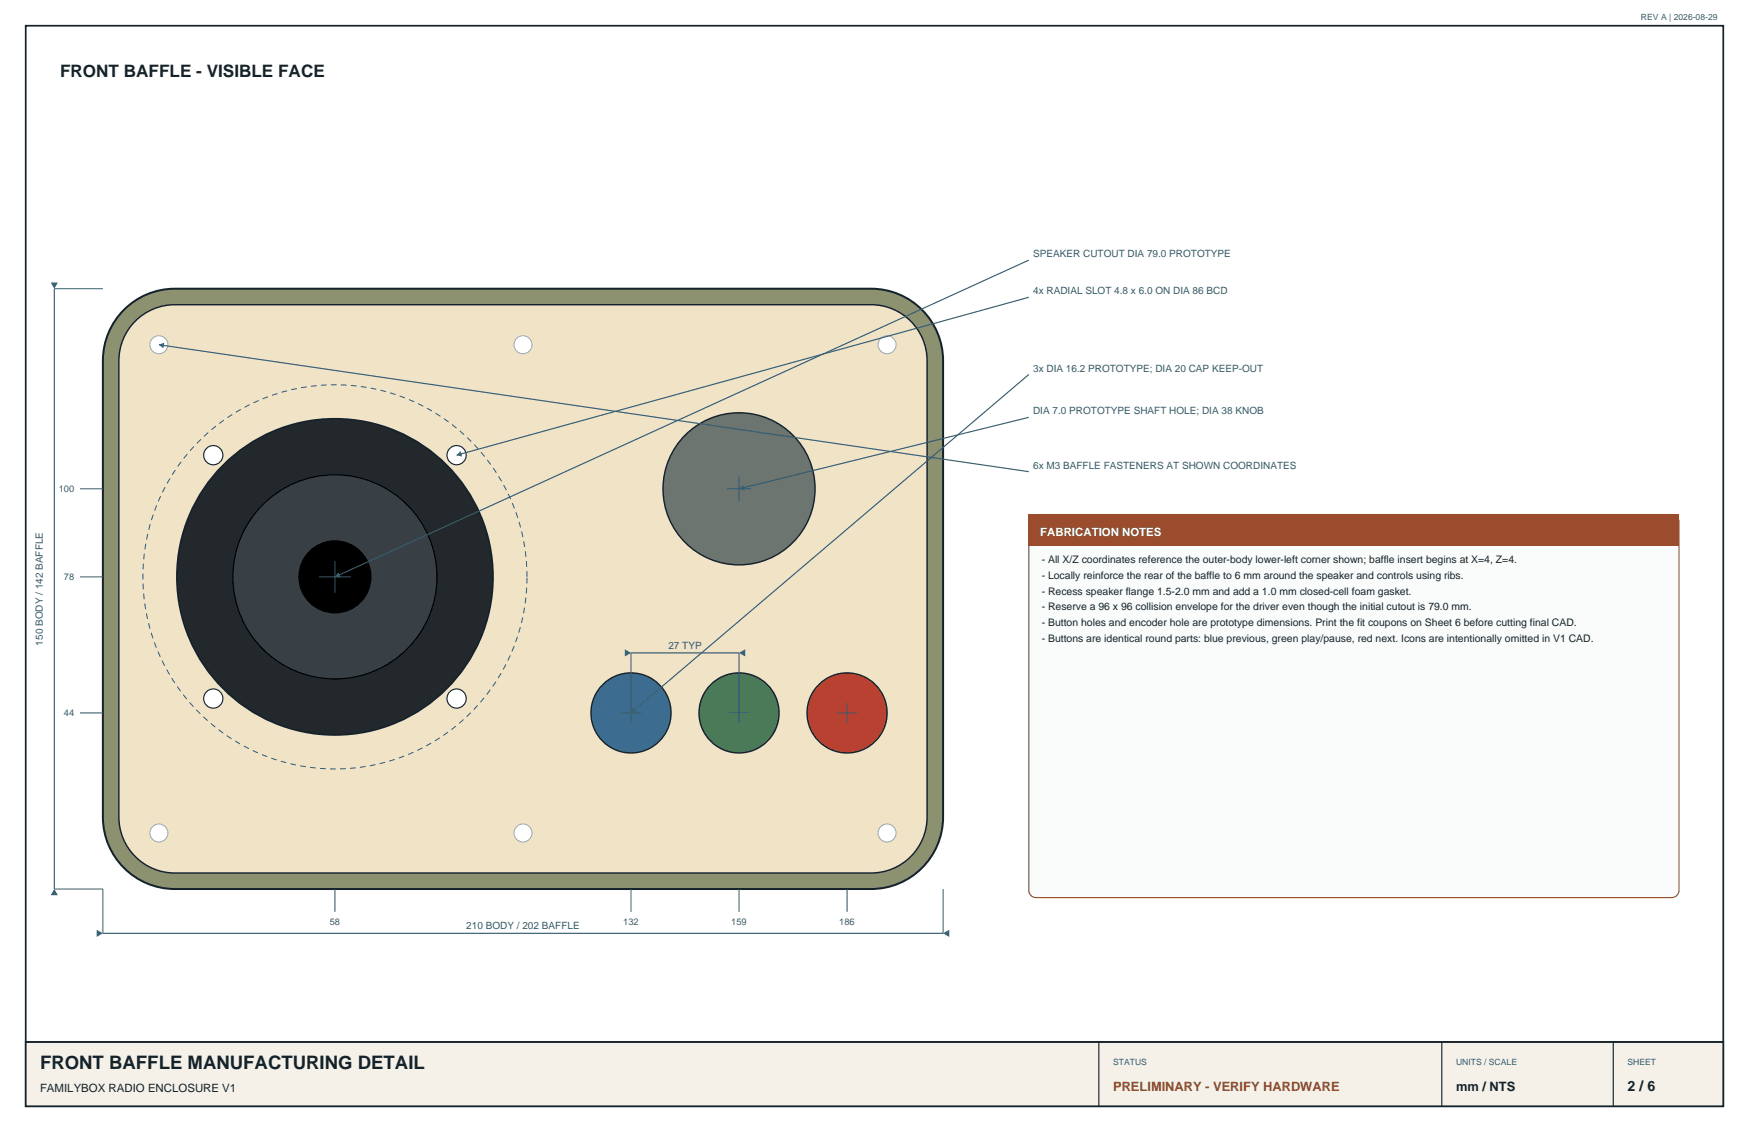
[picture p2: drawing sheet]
<svg xmlns="http://www.w3.org/2000/svg" width="432mm" height="279mm" viewBox="0 0 432 279" stroke-linecap="round" stroke-linejoin="round" font-family="sans-serif">
<defs><g id="words">
<text font-size="4.6" fill="#15222a" x="9.9" y="263.9">FRONT BAFFLE MANUFACTURING DETAIL</text>
<text font-size="4.2" fill="#15222a" x="14.8" y="19.1">FRONT BAFFLE - VISIBLE FACE</text>
<text font-size="3.5" fill="#15222a" x="401.8" y="269.2">2 / 6</text>
<text font-size="3.2" fill="#9a4c2c" x="274.8" y="269.2">PRELIMINARY - VERIFY HARDWARE</text>
<text font-size="3.2" fill="#15222a" x="359.5" y="269.2">mm / NTS</text>
<text font-size="2.8" fill="#fff" x="256.8" y="132.3">FABRICATION NOTES</text>
<text font-size="2.8" fill="#15222a" x="9.9" y="269.5">FAMILYBOX RADIO ENCLOSURE V1</text>
<g font-size="2.6" fill="#15222a">
<text x="257.2" y="139">- All X/Z coordinates reference the outer-body lower-left corner shown; baffle insert begins at X=4, Z=4.</text>
<text x="257.2" y="142.9">- Locally reinforce the rear of the baffle to 6 mm around the speaker and controls using ribs.</text>
<text x="257.2" y="146.8">- Recess speaker flange 1.5-2.0 mm and add a 1.0 mm closed-cell foam gasket.</text>
<text x="257.2" y="150.6">- Reserve a 96 x 96 collision envelope for the driver even though the initial cutout is 79.0 mm.</text>
<text x="257.2" y="154.5">- Button holes and encoder hole are prototype dimensions. Print the fit coupons on Sheet 6 before cutting final CAD.</text>
<text x="257.2" y="158.4">- Buttons are identical round parts: blue previous, green play/pause, red next. Icons are intentionally omitted in V1 CAD.</text>
</g>
<g font-size="2.5" fill="#315c70">
<text x="255.1" y="63.5">SPEAKER CUTOUT DIA 79.0 PROTOTYPE</text>
<text x="255.1" y="72.7">4x RADIAL SLOT 4.8 x 6.0 ON DIA 86 BCD</text>
<text x="255.1" y="91.7">3x DIA 16.2 PROTOTYPE; DIA 20 CAP KEEP-OUT</text>
<text x="255.1" y="102.3">DIA 7.0 PROTOTYPE SHAFT HOLE; DIA 38 KNOB</text>
<text x="255.1" y="115.7">6x M3 BAFFLE FASTENERS AT SHOWN COORDINATES</text>
<text x="10.6" y="159.3" transform="rotate(-90 10.6 159.3)">150 BODY / 142 BAFFLE</text>
<text x="165" y="160.1">27 TYP</text>
<text x="115.1" y="229.3">210 BODY / 202 BAFFLE</text>
</g>
<g font-size="2.3" fill="#315c70">
<text x="14.5" y="121.4">100</text>
<text x="15.8" y="143.1">78</text>
<text x="15.8" y="176.7">44</text>
<text x="81.4" y="228.2">58</text>
<text x="153.9" y="228.2">132</text>
<text x="180.5" y="228.2">159</text>
<text x="207.2" y="228.2">186</text>
</g>
<g font-size="2.1" fill="#315c70">
<text x="405.1" y="4.9">REV A | 2026-08-29</text>
<text x="274.8" y="262.8">STATUS</text>
<text x="359.5" y="262.8">UNITS / SCALE</text>
<text x="401.8" y="262.8">SHEET</text>
</g>
</g></defs>
<path d="M6.3 6.4h419.1v266.6h-419.1z" fill="none" stroke="#15222a" stroke-width=".42"/>
<path d="M6.3 257.2h419.1v15.8h-419.1z" fill-rule="evenodd" fill="#f5f1e8" stroke="#15222a" stroke-width=".42"/>
<path d="M6.3 257.2h419.1" fill="none" stroke="#15222a" stroke-width=".35"/>
<path d="M271.3 257.2v15.8M356 257.2v15.8M398.3 257.2v15.8" fill="none" stroke="#15222a" stroke-width=".28"/>
<path d="M31.2 75.9a17.7 17.7 0 0 1 12-4.6h171.9a17.8 17.8 0 0 1 17.7 17.7v112.6a17.8 17.8 0 0 1-17.7 17.8h-171.9a17.8 17.8 0 0 1-17.8-17.8v-112.6a17.7 17.7 0 0 1 5.8-13.1z" fill-rule="evenodd" fill="#8c9270" stroke="#15222a" stroke-width=".49"/>
<path d="M33.9 78.8a13.8 13.8 0 0 1 9.3-3.6h171.9a13.8 13.8 0 0 1 13.8 13.8v112.6a13.8 13.8 0 0 1-13.8 13.9h-171.9a13.8 13.8 0 0 1-13.8-13.9v-112.6a13.8 13.8 0 0 1 4.5-10.2z" fill-rule="evenodd" fill="#f0e3c6" stroke="#15222a" stroke-width=".35"/>
<path d="M130.1 142.4a47.4 47.4 0 0 0-70.2-41.6 47.4 47.4 0 0 0-2.7 81.6 47.4 47.4 0 0 0 72.8-36.8l.1-3.2" fill="none" stroke="#315c70" stroke-width=".25" stroke-dasharray="1.4 1.1" stroke-linecap="butt"/>
<circle cx="82.7" cy="142.4" r="39" fill="#22282b" stroke="#15222a" stroke-width=".42"/>
<circle cx="82.7" cy="142.4" r="25.2" fill="#384046" stroke="#000" stroke-width=".28"/>
<circle cx="82.7" cy="142.4" r="8.9" fill="#000" stroke="#000" stroke-width=".28"/>
<g fill="#fff" stroke="#15222a" stroke-width=".28">
<circle cx="112.7" cy="112.3" r="2.37"/>
<circle cx="52.7" cy="112.3" r="2.37"/>
<circle cx="52.7" cy="172.4" r="2.37"/>
<circle cx="112.7" cy="172.4" r="2.37"/>
</g>
<circle cx="155.8" cy="176" r="9.9" fill="#3d6c91" stroke="#15222a" stroke-width=".35"/>
<path d="M153.3 176h5M155.8 173.5v4.9" fill="none" stroke="#315c70" stroke-width=".25"/>
<circle cx="182.5" cy="176" r="9.9" fill="#4b7a58" stroke="#15222a" stroke-width=".35"/>
<path d="M180 176h4.9M182.5 173.5v4.9" fill="none" stroke="#315c70" stroke-width=".25"/>
<circle cx="209.1" cy="176" r="9.9" fill="#b94132" stroke="#15222a" stroke-width=".35"/>
<path d="M206.7 176h4.9M209.1 173.5v4.9" fill="none" stroke="#315c70" stroke-width=".25"/>
<circle cx="182.5" cy="120.6" r="18.8" fill="#6c756f" stroke="#15222a" stroke-width=".35"/>
<path d="M182.5 117.7v5.9M179.5 120.7h5.9" fill="none" stroke="#315c70" stroke-width=".25"/>
<g fill="#fff" stroke="#9aa8af" stroke-width=".25">
<circle cx="39.2" cy="205.6" r="2.22"/>
<circle cx="129.1" cy="205.6" r="2.22"/>
<circle cx="219" cy="205.6" r="2.22"/>
<circle cx="39.2" cy="85.1" r="2.22"/>
<circle cx="129.1" cy="85.1" r="2.22"/>
<circle cx="219" cy="85.1" r="2.22"/>
</g>
<path d="M82.7 138.4v7.9M78.7 142.4h7.9M25.4 219.4v11M232.8 219.4v11" fill="none" stroke="#315c70" stroke-width=".25"/>
<path d="M25.4 230.4h207.4" fill="none" stroke="#315c70" stroke-width=".28"/>
<g fill="#315c70">
<path d="M23.9 229.5l1.5 .9-1.5 .8z"/>
<path d="M232.8 230.4l1.6-.9v1.7z"/>
</g>
<path d="M13.4 71.3h12M13.4 219.4h12" fill="none" stroke="#315c70" stroke-width=".25"/>
<path d="M13.4 71.3v148.1" fill="none" stroke="#315c70" stroke-width=".28"/>
<g fill="#315c70">
<path d="M13.4 219.4l.9 1.6h-1.8z"/>
<path d="M12.5 69.7h1.8l-.9 1.6z"/>
</g>
<path d="M19.8 120.7h5.6M19.8 142.4h5.6M19.8 176h5.6M155.8 161.1v14.9M182.5 161.1v14.9M82.7 219.4v5.7M155.8 219.4v5.7M182.5 219.4v5.7M209.1 219.4v5.7" fill="none" stroke="#315c70" stroke-width=".25"/>
<path d="M155.8 161.1h26.7" fill="none" stroke="#315c70" stroke-width=".28"/>
<g fill="#315c70">
<path d="M154.3 160.3l1.5 .8-1.5 .9z"/>
<path d="M182.5 161.1l1.5-.8v1.7z"/>
</g>
<path d="M254 64.2l-171.3 78.2" fill="none" stroke="#315c70" stroke-width=".28"/>
<path d="M83.5 141.2l.6 1.3-1.4-.1z" fill="#315c70"/>
<path d="M254 73.4l-141.3 39" fill="none" stroke="#315c70" stroke-width=".28"/>
<path d="M113.7 111.3l.4 1.4-1.4-.3z" fill="#315c70"/>
<path d="M254 92.4l-98.2 83.6" fill="none" stroke="#315c70" stroke-width=".28"/>
<path d="M156.3 174.6l.9 1.1-1.4 .3z" fill="#315c70"/>
<path d="M254 103l-71.5 17.7" fill="none" stroke="#315c70" stroke-width=".28"/>
<path d="M182.5 120.7l1-1 .3 1.3z" fill="#315c70"/>
<path d="M39.2 85.1l214.8 31.3" fill="none" stroke="#315c70" stroke-width=".28"/>
<path d="M39.2 85.1l1.3-.5-.2 1.4z" fill="#315c70"/>
<path d="M254.5 127.5l1.3-.5h156.9a1.76 1.76 0 0 1 1.8 1.8v91a1.76 1.76 0 0 1-1.8 1.7h-156.9a1.76 1.76 0 0 1-1.8-1.7v-91z" fill-rule="evenodd" fill="#fafbfb" stroke="#9a4c2c" stroke-width=".28"/>
<path d="M254 127h160.5v7.8h-160.5z" fill-rule="evenodd" fill="#9a4c2c"/>
<use href="#words"/>
</svg>
